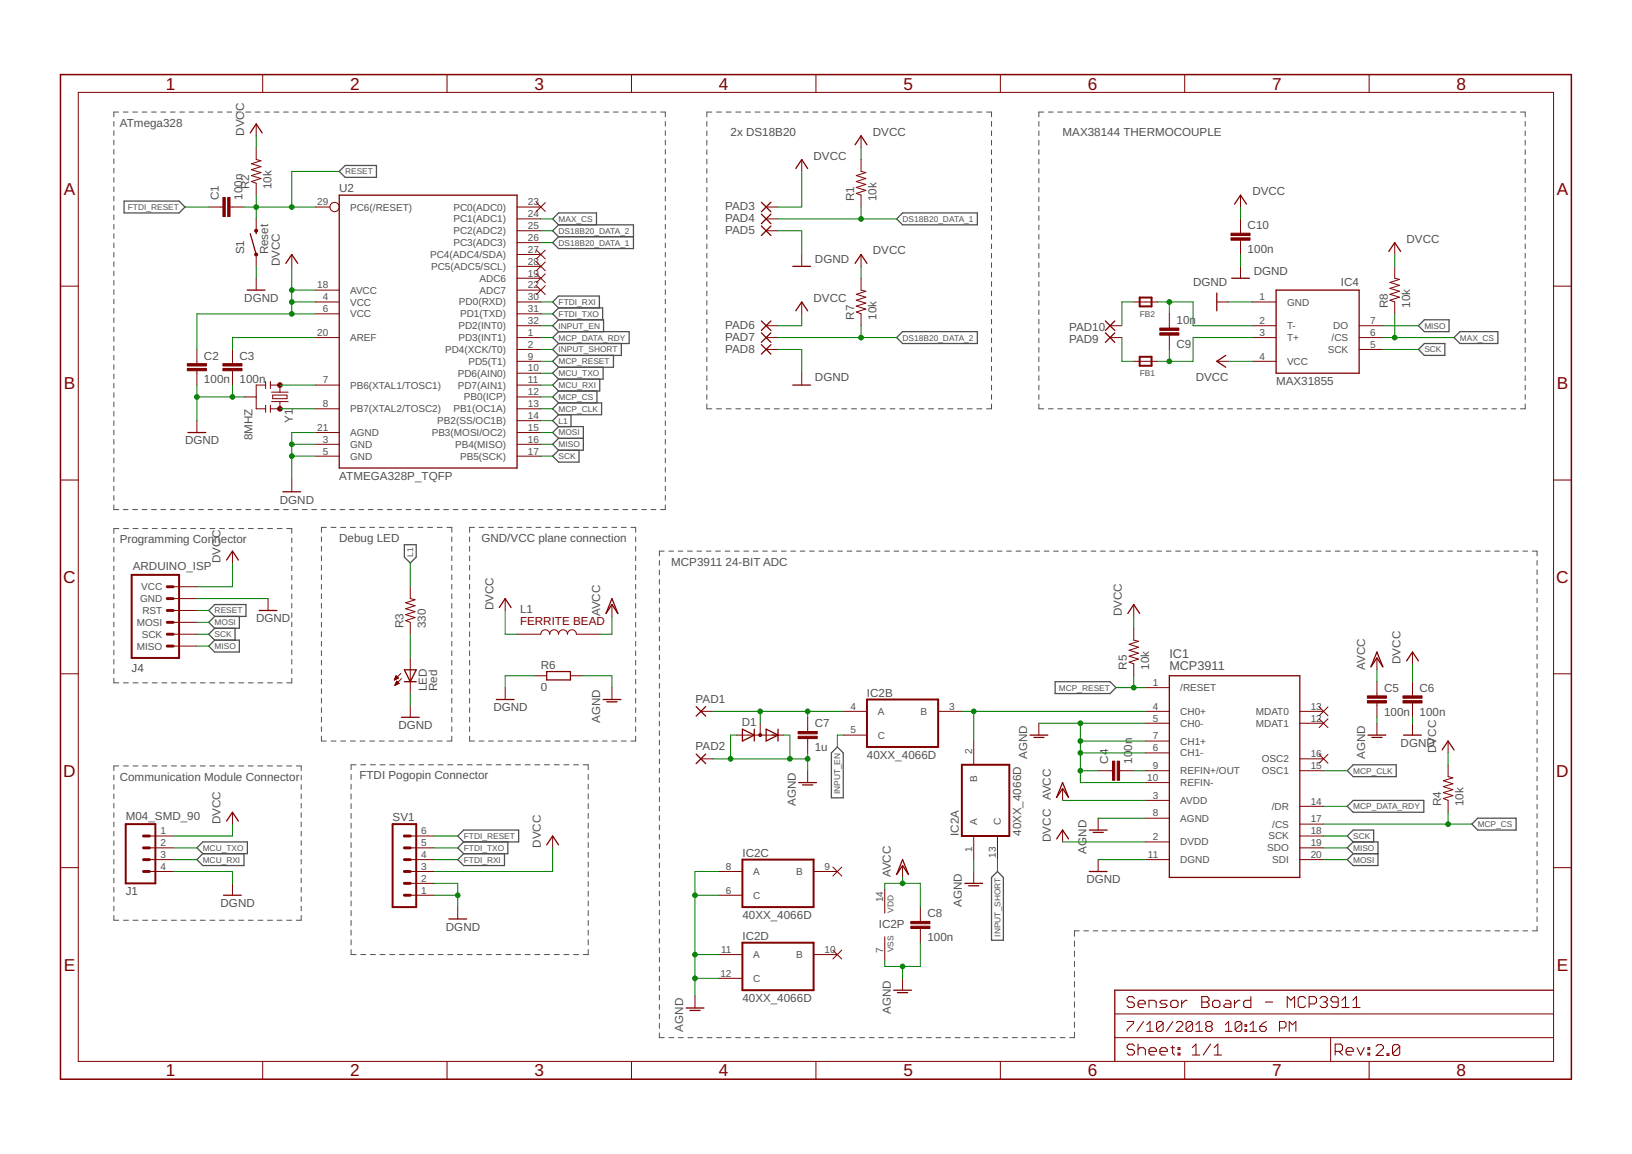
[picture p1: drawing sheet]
<svg xmlns="http://www.w3.org/2000/svg" width="297mm" height="210mm" viewBox="0 0 297 210" stroke-linecap="round" stroke-linejoin="round" font-family="sans-serif">
<defs><g id="words">
<g font-size="3.1" fill="#800000">
<text x="30.2" y="16.3">1</text>
<text x="63.7" y="16.3">2</text>
<text x="97.3" y="16.3">3</text>
<text x="130.9" y="16.3">4</text>
<text x="164.4" y="16.3">5</text>
<text x="198" y="16.3">6</text>
<text x="231.5" y="16.3">7</text>
<text x="265.1" y="16.3">8</text>
<text x="11.6" y="35.5">A</text>
<text x="283.3" y="35.5">A</text>
<text x="11.6" y="70.8">B</text>
<text x="283.3" y="70.8">B</text>
<text x="11.5" y="106">C</text>
<text x="283.3" y="106">C</text>
<text x="11.5" y="141.3">D</text>
<text x="283.3" y="141.3">D</text>
<text x="11.6" y="176.5">E</text>
<text x="283.3" y="176.5">E</text>
<text x="30.2" y="195.8">1</text>
<text x="63.7" y="195.8">2</text>
<text x="97.3" y="195.8">3</text>
<text x="130.9" y="195.8">4</text>
<text x="164.4" y="195.8">5</text>
<text x="198" y="195.8">6</text>
<text x="231.5" y="195.8">7</text>
<text x="265.1" y="195.8">8</text>
</g>
<g font-size="2.3" fill="#505050">
<text x="212.8" y="119.7">IC1</text>
<text x="212.8" y="121.8">MCP3911</text>
</g>
<g font-size="2.1" fill="#505050">
<text x="21.8" y="23.1">ATmega328</text>
<text x="44.5" y="24.7" transform="rotate(-90 44.5 24.7)">DVCC</text>
<text x="133" y="24.7">2x DS18B20</text>
<text x="148.1" y="29">DVCC</text>
<text x="158.9" y="24.7">DVCC</text>
<text x="193.4" y="24.7">MAX38144 THERMOCOUPLE</text>
<text x="45.4" y="34.4" transform="rotate(-90 45.4 34.4)">R2</text>
<text x="49.4" y="34.4" transform="rotate(-90 49.4 34.4)">10k</text>
<text x="61.7" y="34.9">U2</text>
<text x="227.9" y="35.5">DVCC</text>
<text x="39.8" y="36.4" transform="rotate(-90 39.8 36.4)">C1</text>
<text x="44.1" y="36.4" transform="rotate(-90 44.1 36.4)">100n</text>
<text x="132" y="38.2">PAD3</text>
<text x="132" y="40.4">PAD4</text>
<text x="155.4" y="36.6" transform="rotate(-90 155.4 36.6)">R1</text>
<text x="159.5" y="36.6" transform="rotate(-90 159.5 36.6)">10k</text>
<text x="227.1" y="41.6">C10</text>
<text x="44.5" y="46.3" transform="rotate(-90 44.5 46.3)">S1</text>
<text x="48.8" y="46.3" transform="rotate(-90 48.8 46.3)">Reset</text>
<text x="132" y="42.6">PAD5</text>
<text x="148.3" y="47.8">DGND</text>
<text x="158.9" y="46.3">DVCC</text>
<text x="227.1" y="46">100n</text>
<text x="256" y="44.1">DVCC</text>
<text x="50.9" y="48.4" transform="rotate(-90 50.9 48.4)">DVCC</text>
<text x="217.2" y="52.1">DGND</text>
<text x="228.2" y="50">DGND</text>
<text x="244.1" y="52.1">IC4</text>
<text x="44.5" y="54.9">DGND</text>
<text x="132" y="59.8">PAD6</text>
<text x="148.1" y="54.9">DVCC</text>
<text x="155.4" y="58.2" transform="rotate(-90 155.4 58.2)">R7</text>
<text x="159.5" y="58.2" transform="rotate(-90 159.5 58.2)">10k</text>
<text x="214.1" y="58.9">10n</text>
<text x="252.6" y="56" transform="rotate(-90 252.6 56)">R8</text>
<text x="256.7" y="56" transform="rotate(-90 256.7 56)">10k</text>
<text x="37.1" y="65.4">C2</text>
<text x="43.6" y="65.4">C3</text>
<text x="132" y="62">PAD7</text>
<text x="132" y="64.1">PAD8</text>
<text x="194.6" y="62.3">PAD9</text>
<text x="194.6" y="60.2">PAD10</text>
<text x="214.1" y="63.2">C9</text>
<text x="37.1" y="69.7">100n</text>
<text x="43.6" y="69.7">100n</text>
<text x="148.3" y="69.4">DGND</text>
<text x="217.6" y="69.4">DVCC</text>
<text x="232.3" y="70">MAX31855</text>
<text x="53.3" y="76.9" transform="rotate(-90 53.3 76.9)">Y1</text>
<text x="33.7" y="80.8">DGND</text>
<text x="46" y="80.1" transform="rotate(-90 46 80.1)">8MHZ</text>
<text x="61.7" y="87.3">ATMEGA328P_TQFP</text>
<text x="50.9" y="91.6">DGND</text>
<text x="21.8" y="98.8">Programming Connector</text>
<text x="61.7" y="98.6">Debug LED</text>
<text x="87.6" y="98.6">GND/VCC plane connection</text>
<text x="24.2" y="103.7">ARDUINO_ISP</text>
<text x="40.1" y="102.4" transform="rotate(-90 40.1 102.4)">DVCC</text>
<text x="122.2" y="102.9">MCP3911</text>
<text x="132.1" y="102.9">24-BIT ADC</text>
<text x="46.6" y="113.2">DGND</text>
<text x="89.8" y="111" transform="rotate(-90 89.8 111)">DVCC</text>
<text x="94.7" y="111.6">L1</text>
<text x="109.2" y="112.1" transform="rotate(-90 109.2 112.1)">AVCC</text>
<text x="204.2" y="112.1" transform="rotate(-90 204.2 112.1)">DVCC</text>
<text x="73.4" y="114.3" transform="rotate(-90 73.4 114.3)">R3</text>
<text x="77.5" y="114.3" transform="rotate(-90 77.5 114.3)">330</text>
<text x="24" y="122.3">J4</text>
<text x="77.7" y="125.7" transform="rotate(-90 77.7 125.7)">LED</text>
<text x="79.5" y="125.7" transform="rotate(-90 79.5 125.7)">Red</text>
<text x="98.4" y="125.7">0</text>
<text x="98.4" y="121.6">R6</text>
<text x="205.1" y="121.8" transform="rotate(-90 205.1 121.8)">R5</text>
<text x="209.2" y="121.8" transform="rotate(-90 209.2 121.8)">10k</text>
<text x="248.5" y="121.8" transform="rotate(-90 248.5 121.8)">AVCC</text>
<text x="251.9" y="125.8">C5</text>
<text x="254.9" y="120.8" transform="rotate(-90 254.9 120.8)">DVCC</text>
<text x="258.4" y="125.8">C6</text>
<text x="89.8" y="129.4">DGND</text>
<text x="109.2" y="131.5" transform="rotate(-90 109.2 131.5)">AGND</text>
<text x="126.6" y="127.8">PAD1</text>
<text x="157.8" y="126.7">IC2B</text>
<text x="251.9" y="130.1">100n</text>
<text x="258.4" y="130.1">100n</text>
<text x="72.5" y="132.6">DGND</text>
<text x="126.6" y="136.4">PAD2</text>
<text x="135" y="132">D1</text>
<text x="148.3" y="136.6">1u</text>
<text x="148.3" y="132.3">C7</text>
<text x="206" y="136.5" transform="rotate(-90 206 136.5)">0n</text>
<text x="254.9" y="135.9">DGND</text>
<text x="261.4" y="136.9" transform="rotate(-90 261.4 136.9)">DVCC</text>
<text x="21.8" y="142">Communication Module Connector</text>
<text x="65.4" y="141.7">FTDI Pogopin Connector</text>
<text x="157.8" y="138">40XX_4066D</text>
<text x="186.9" y="138" transform="rotate(-90 186.9 138)">AGND</text>
<text x="201.7" y="138.9" transform="rotate(-90 201.7 138.9)">C4</text>
<text x="206" y="138.9" transform="rotate(-90 206 138.9)">10</text>
<text x="248.5" y="138" transform="rotate(-90 248.5 138)">AGND</text>
<text x="22.9" y="149.2">M04_SMD_90</text>
<text x="40.1" y="149.9" transform="rotate(-90 40.1 149.9)">DVCC</text>
<text x="71.4" y="149.2">SV1</text>
<text x="144.8" y="146.7" transform="rotate(-90 144.8 146.7)">AGND</text>
<text x="191.3" y="145.6" transform="rotate(-90 191.3 145.6)">AVCC</text>
<text x="262.3" y="146.7" transform="rotate(-90 262.3 146.7)">R4</text>
<text x="266.4" y="146.7" transform="rotate(-90 266.4 146.7)">10k</text>
<text x="98.4" y="154.2" transform="rotate(-90 98.4 154.2)">DVCC</text>
<text x="135.1" y="155.8">IC2C</text>
<text x="174.5" y="152.1" transform="rotate(-90 174.5 152.1)">IC2A</text>
<text x="185.9" y="152.1" transform="rotate(-90 185.9 152.1)">40XX_4066D</text>
<text x="191.3" y="153.1" transform="rotate(-90 191.3 153.1)">DVCC</text>
<text x="197.7" y="155.3" transform="rotate(-90 197.7 155.3)">AGND</text>
<text x="162.1" y="159.6" transform="rotate(-90 162.1 159.6)">AVCC</text>
<text x="197.7" y="160.7">DGND</text>
<text x="22.9" y="162.8">J1</text>
<text x="40.1" y="165">DGND</text>
<text x="135.1" y="167.2">40XX_4066D</text>
<text x="168.8" y="166.8">C8</text>
<text x="175.1" y="165" transform="rotate(-90 175.1 165)">AGND</text>
<text x="81.2" y="169.3">DGND</text>
<text x="135.1" y="170.9">IC2D</text>
<text x="160" y="168.8">IC2P</text>
<text x="168.8" y="171.2">100n</text>
<text x="135.1" y="182.3">40XX_4066D</text>
<text x="162.1" y="184.4" transform="rotate(-90 162.1 184.4)">AGND</text>
<text x="124.3" y="187.7" transform="rotate(-90 124.3 187.7)">AGND</text>
</g>
<text font-size="2.1" fill="#800000" x="94.7" y="113.7">FERRITE BEAD</text>
<g font-size="1.8" fill="#505050">
<text x="57.7" y="37.4">29</text>
<text x="63.7" y="38.3">PC6(/RESET)</text>
<text x="82.5" y="40.5">PC1(ADC1)</text>
<text x="82.5" y="38.3">PC0(ADC0)</text>
<text x="96.1" y="41.7">25</text>
<text x="96.1" y="39.5">24</text>
<text x="96.1" y="37.4">23</text>
<text x="78.3" y="46.9">PC4(ADC4/SDA)</text>
<text x="82.5" y="44.8">PC3(ADC3)</text>
<text x="82.5" y="42.6">PC2(ADC2)</text>
<text x="96.1" y="46">27</text>
<text x="96.1" y="43.8">26</text>
<text x="57.7" y="52.5">18</text>
<text x="63.7" y="53.4">AVCC</text>
<text x="78.5" y="49.1">PC5(ADC5/SCL)</text>
<text x="87.3" y="53.4">ADC7</text>
<text x="87.3" y="51.3">ADC6</text>
<text x="96.1" y="52.5">22</text>
<text x="96.1" y="50.3">19</text>
<text x="96.1" y="48.1">28</text>
<text x="58.7" y="54.6">4</text>
<text x="58.7" y="56.8">6</text>
<text x="63.7" y="55.6">VCC</text>
<text x="63.7" y="57.7">VCC</text>
<text x="83.4" y="59.9">PD2(INT0)</text>
<text x="83.5" y="55.6">PD0(RXD)</text>
<text x="83.7" y="57.7">PD1(TXD)</text>
<text x="96.1" y="58.9">32</text>
<text x="96.1" y="56.8">31</text>
<text x="96.1" y="54.6">30</text>
<text x="229.3" y="54.6">1</text>
<text x="229.3" y="58.9">2</text>
<text x="234.3" y="55.6">GND</text>
<text x="234.3" y="59.9">T-</text>
<text x="242.7" y="59.9">DO</text>
<text x="249.4" y="58.9">7</text>
<text x="57.7" y="61.1">20</text>
<text x="63.7" y="62">AREF</text>
<text x="81" y="64.2">PD4(XCK/T0)</text>
<text x="83.4" y="62">PD3(INT1)</text>
<text x="96.1" y="65.4">9</text>
<text x="96.1" y="63.3">2</text>
<text x="96.1" y="61.1">1</text>
<text x="229.3" y="61.1">3</text>
<text x="229.3" y="65.4">4</text>
<text x="234.3" y="62">T+</text>
<text x="241.7" y="64.2">SCK</text>
<text x="242.4" y="62">/CS</text>
<text x="249.4" y="61.1">6</text>
<text x="249.4" y="63.3">5</text>
<text x="58.7" y="69.7">7</text>
<text x="63.7" y="70.7">PB6(XTAL1/TOSC1)</text>
<text x="83.3" y="70.7">PD7(AIN1)</text>
<text x="83.3" y="68.5">PD6(AIN0)</text>
<text x="85.2" y="66.4">PD5(T1)</text>
<text x="96.1" y="71.9">12</text>
<text x="96.1" y="69.7">11</text>
<text x="96.1" y="67.6">10</text>
<text x="234.3" y="66.4">VCC</text>
<text x="58.7" y="74">8</text>
<text x="63.7" y="75">PB7(XTAL2/TOSC2)</text>
<text x="79.6" y="77.2">PB2(SS/OC1B)</text>
<text x="82.5" y="75">PB1(OC1A)</text>
<text x="84.4" y="72.8">PB0(ICP)</text>
<text x="96.1" y="76.2">14</text>
<text x="96.1" y="74">13</text>
<text x="57.7" y="78.4">21</text>
<text x="58.7" y="80.5">3</text>
<text x="58.7" y="82.7">5</text>
<text x="63.7" y="81.5">GND</text>
<text x="63.7" y="83.6">GND</text>
<text x="63.7" y="79.3">AGND</text>
<text x="78.6" y="79.3">PB3(MOSI/OC2)</text>
<text x="82.8" y="81.5">PB4(MISO)</text>
<text x="83.7" y="83.6">PB5(SCK)</text>
<text x="96.1" y="82.7">17</text>
<text x="96.1" y="80.5">16</text>
<text x="96.1" y="78.4">15</text>
<text x="25.7" y="107.4">VCC</text>
<text x="24.9" y="113.8">MOSI</text>
<text x="25.5" y="109.5">GND</text>
<text x="25.9" y="111.7">RST</text>
<text x="24.9" y="118.2">MISO</text>
<text x="25.8" y="116">SCK</text>
<text x="209.8" y="124.8">1</text>
<text x="214.8" y="125.7">/RESET</text>
<text x="154.8" y="129.1">4</text>
<text x="159.8" y="130">A</text>
<text x="167.6" y="130">B</text>
<text x="172.7" y="129.1">3</text>
<text x="209.8" y="129.1">4</text>
<text x="209.8" y="131.2">5</text>
<text x="214.8" y="130">CH0+</text>
<text x="228.6" y="130">MDAT0</text>
<text x="238.6" y="129.1">13</text>
<text x="238.6" y="131.2">12</text>
<text x="154.8" y="133.4">5</text>
<text x="159.8" y="134.4">C</text>
<text x="176.9" y="137.1" transform="rotate(-90 176.9 137.1)">2</text>
<text x="209.8" y="134.5">7</text>
<text x="209.8" y="136.6">6</text>
<text x="214.8" y="132.2">CH0-</text>
<text x="214.8" y="135.4">CH1+</text>
<text x="214.8" y="137.6">CH1-</text>
<text x="228.6" y="132.2">MDAT1</text>
<text x="238.6" y="137.7">16</text>
<text x="177.9" y="142.3" transform="rotate(-90 177.9 142.3)">B</text>
<text x="208.8" y="142">10</text>
<text x="209.8" y="139.9">9</text>
<text x="214.8" y="140.8">REFIN+/OUT</text>
<text x="214.8" y="143">REFIN-</text>
<text x="229.6" y="140.8">OSC1</text>
<text x="229.6" y="138.7">OSC2</text>
<text x="238.6" y="139.9">15</text>
<text x="209.8" y="148.5">8</text>
<text x="209.8" y="145.3">3</text>
<text x="214.8" y="149.5">AGND</text>
<text x="214.8" y="146.2">AVDD</text>
<text x="231.5" y="147.3">/DR</text>
<text x="238.6" y="149.6">17</text>
<text x="238.6" y="146.4">14</text>
<text x="29.2" y="151.7">1</text>
<text x="29.2" y="153.9">2</text>
<text x="76.7" y="153.9">5</text>
<text x="76.7" y="151.7">6</text>
<text x="176.9" y="155.1" transform="rotate(-90 176.9 155.1)">1</text>
<text x="177.9" y="150.1" transform="rotate(-90 177.9 150.1)">A</text>
<text x="182.2" y="150.1" transform="rotate(-90 182.2 150.1)">C</text>
<text x="209.8" y="152.8">2</text>
<text x="214.8" y="153.8">DVDD</text>
<text x="230.7" y="154.9">SDO</text>
<text x="230.9" y="152.7">SCK</text>
<text x="231.6" y="150.5">/CS</text>
<text x="238.6" y="151.7">18</text>
<text x="238.6" y="153.9">19</text>
<text x="29.2" y="156.1">3</text>
<text x="29.2" y="158.2">4</text>
<text x="76.7" y="160.4">2</text>
<text x="76.7" y="158.2">3</text>
<text x="76.7" y="156.1">4</text>
<text x="132.1" y="158.2">8</text>
<text x="137.1" y="159.2">A</text>
<text x="144.9" y="159.2">B</text>
<text x="150.1" y="158.2">9</text>
<text x="181.2" y="156.1" transform="rotate(-90 181.2 156.1)">13</text>
<text x="208.9" y="156.1">11</text>
<text x="214.8" y="157">DGND</text>
<text x="231.6" y="157">SDI</text>
<text x="238.6" y="156.1">20</text>
<text x="76.7" y="162.5">1</text>
<text x="132.1" y="162.5">6</text>
<text x="137.1" y="163.5">C</text>
<text x="160.7" y="164.1" transform="rotate(-90 160.7 164.1)">14</text>
<text x="131.2" y="173.3">11</text>
<text x="150.1" y="173.3">10</text>
<text x="160.7" y="173.4" transform="rotate(-90 160.7 173.4)">7</text>
<text x="131.1" y="177.7">12</text>
<text x="137.1" y="174.3">A</text>
<text x="137.1" y="178.6">C</text>
<text x="144.9" y="174.3">B</text>
</g>
<g font-size="1.5" fill="#505050">
<text x="62.8" y="31.7">RESET</text>
<text x="23.2" y="38.2">FTDI_RESET</text>
<text x="101.7" y="40.4">MAX_CS</text>
<text x="164.3" y="40.4">DS18B20_DATA_1</text>
<text x="101.7" y="44.7">DS18B20_DATA_1</text>
<text x="101.7" y="42.5">DS18B20_DATA_2</text>
<text x="101.7" y="57.6">FTDI_TXO</text>
<text x="101.7" y="55.5">FTDI_RXI</text>
<text x="101.7" y="59.8">INPUT_EN</text>
<text x="207.4" y="57.6">FB2</text>
<text x="259.2" y="59.8">MISO</text>
<text x="101.7" y="61.9">MCP_DATA_RDY</text>
<text x="101.7" y="64.1">INPUT_SHORT</text>
<text x="164.3" y="61.9">DS18B20_DATA_2</text>
<text x="259.2" y="64.1">SCK</text>
<text x="265.7" y="61.9">MAX_CS</text>
<text x="101.7" y="68.4">MCU_TXO</text>
<text x="101.7" y="70.6">MCU_RXI</text>
<text x="101.7" y="66.3">MCP_RESET</text>
<text x="207.4" y="68.4">FB1</text>
<text x="101.7" y="77">L1</text>
<text x="101.7" y="74.9">MCP_CLK</text>
<text x="101.7" y="72.7">MCP_CS</text>
<text x="101.7" y="83.5">SCK</text>
<text x="101.7" y="81.4">MISO</text>
<text x="101.7" y="79.2">MOSI</text>
<text x="75.2" y="101.3" transform="rotate(-90 75.2 101.3)">L1</text>
<text x="39.1" y="111.6">RESET</text>
<text x="39.1" y="113.7">MOSI</text>
<text x="39.1" y="115.9">SCK</text>
<text x="39.1" y="118.1">MISO</text>
<text x="192.7" y="125.6">MCP_RESET</text>
<text x="246.3" y="140.7">MCP_CLK</text>
<text x="152.9" y="144.5" transform="rotate(-90 152.9 144.5)">INPUT_EN</text>
<text x="246.3" y="147.2">MCP_DATA_RDY</text>
<text x="36.9" y="154.7">MCU_TXO</text>
<text x="84.4" y="154.7">FTDI_TXO</text>
<text x="84.4" y="152.6">FTDI_RESET</text>
<text x="246.3" y="152.6">SCK</text>
<text x="246.3" y="154.7">MISO</text>
<text x="269" y="150.4">MCP_CS</text>
<text x="36.9" y="156.9">MCU_RXI</text>
<text x="84.4" y="156.9">FTDI_RXI</text>
<text x="246.3" y="156.9">MOSI</text>
<text x="162.6" y="166.1" transform="rotate(-90 162.6 166.1)">VDD</text>
<text x="162.6" y="173.2" transform="rotate(-90 162.6 173.2)">VSS</text>
<text x="182.1" y="170.4" transform="rotate(-90 182.1 170.4)">INPUT_SHORT</text>
</g>
</g></defs>
<g fill="none" stroke="#505050" stroke-width=".18">
<path d="M20.7 22.1v.8M20.7 23.8v.8M20.7 25.5v.9M20.7 27.2v.8M20.7 28.9v.8M20.7 30.6v.9M20.7 32.3v.8M20.7 34v.9M20.7 35.7v.9M20.7 37.4v.8M20.7 39.1v.9M21.6 20.4h-.9v.9"/>
<path d="M22.4 20.4h.9M24.2 20.4h.8M25.9 20.4h.8M27.6 20.4h.8M29.3 20.4h.9M31 20.4h.9M32.7 20.4h.9M34.4 20.4h.9M36.2 20.4h.8M37.9 20.4h.8M39.6 20.4h.8M41.3 20.4h.9"/>
<path d="M43 20.4h.9M44.7 20.4h.9M46.5 20.4h.8M48.2 20.4h.8M49.9 20.4h.9M51.6 20.4h.9M53.3 20.4h.9M55 20.4h.9M56.7 20.4h.9M58.5 20.4h.8M60.2 20.4h.8M61.9 20.4h.9"/>
<path d="M63.6 20.4h.9M65.3 20.4h.9M67 20.4h.9M68.8 20.4h.8M70.5 20.4h.8M72.2 20.4h.9M73.9 20.4h.9M75.6 20.4h.9M77.3 20.4h.9M79.1 20.4h.8M80.8 20.4h.8M82.5 20.4h.9"/>
<path d="M84.2 20.4h.9M85.9 20.4h.9M87.6 20.4h.9M89.3 20.4h.9M91.1 20.4h.8M92.8 20.4h.8M94.5 20.4h.9M96.2 20.4h.9M97.9 20.4h.9M99.7 20.4h.8M101.4 20.4h.8M103.1 20.4h.8"/>
<path d="M104.8 20.4h.9M106.5 20.4h.9M108.2 20.4h.9M109.9 20.4h.9M111.7 20.4h.8M113.4 20.4h.8M115.1 20.4h.9M116.8 20.4h.9M118.5 20.4h.9M120.2 20.4h.9v.9M121.1 22.1v.8M121.1 23.8v.8"/>
<path d="M121.1 25.5v.9M121.1 27.2v.8M121.1 28.9v.8M121.1 30.6v.9M121.1 32.3v.8M121.1 34v.9M121.1 35.7v.9M121.1 37.4v.8M121.1 39.1v.9M128.7 22.1v.9M128.7 23.8v.9M128.7 25.5v.9"/>
<path d="M128.7 27.2v.9M128.7 29v.8M128.7 30.7v.8M128.7 32.4v.8M128.7 34.1v.8M128.7 35.8v.9M128.7 37.5v.9M128.7 39.2v.9M129.6 20.4h-.9v.9M130.4 20.4h.9M132.2 20.4h.9M133.9 20.4h.9"/>
<path d="M135.7 20.4h.9M137.4 20.4h.9M139.2 20.4h.9M140.9 20.4h.9M142.7 20.4h.9M144.4 20.4h1M146.2 20.4h.9M148 20.4h.9M149.7 20.4h.9M151.5 20.4h.9M153.2 20.4h.9M155 20.4h.9"/>
<path d="M156.7 20.4h.9M158.5 20.4h.9M160.3 20.4h.8M162 20.4h.9M163.7 20.4h1M165.5 20.4h.9M167.3 20.4h.9M169 20.4h.9M170.8 20.4h.9M172.5 20.4h.9M174.3 20.4h.9M176 20.4h1"/>
<path d="M177.8 20.4h.9M179.6 20.4h.9v.9M180.5 22.1v.9M180.5 23.8v.9M180.5 25.5v.9M180.5 27.2v.9M180.5 29v.8M180.5 30.7v.8M180.5 32.4v.8M180.5 34.1v.8M180.5 35.8v.9M180.5 37.5v.9"/>
<path d="M180.5 39.2v.9M189.1 22.1v.9M189.1 23.8v.9M189.1 25.5v.9M189.1 27.2v.9M189.1 29v.8M189.1 30.7v.8M189.1 32.4v.8M189.1 34.1v.8M189.1 35.8v.9M189.1 37.5v.9M189.1 39.2v.9"/>
<path d="M190 20.4h-.9v.9M190.8 20.4h.9M192.5 20.4h.9M194.2 20.4h.9M196 20.4h.8M197.7 20.4h.8M199.4 20.4h.9M201.1 20.4h.9M202.8 20.4h.9M204.6 20.4h.8M206.3 20.4h.8M208 20.4h.9"/>
<path d="M209.7 20.4h.9M211.4 20.4h.9M213.1 20.4h.9M214.9 20.4h.8M216.6 20.4h.8M218.3 20.4h.9M220 20.4h.9M221.7 20.4h.9M223.5 20.4h.8M225.2 20.4h.8M226.9 20.4h.9M228.6 20.4h.9"/>
<path d="M230.3 20.4h.9M232.1 20.4h.8M233.8 20.4h.8M235.5 20.4h.8M237.2 20.4h.9M238.9 20.4h.9M240.6 20.4h.9M242.4 20.4h.8M244.1 20.4h.8M245.8 20.4h.9M247.5 20.4h.9M249.2 20.4h.9"/>
<path d="M251 20.4h.8M252.7 20.4h.8M254.4 20.4h.8M256.1 20.4h.9M257.8 20.4h.9M259.5 20.4h.9M261.3 20.4h.8M263 20.4h.8M264.7 20.4h.9M266.4 20.4h.9M268.1 20.4h.9M269.9 20.4h.8"/>
<path d="M271.6 20.4h.8M273.3 20.4h.9M275 20.4h.9M276.7 20.4h.9v.9M277.6 22.1v.9M277.6 23.8v.9M277.6 25.5v.9M277.6 27.2v.9M277.6 29v.8M277.6 30.7v.8M277.6 32.4v.8M277.6 34.1v.8"/>
<path d="M277.6 35.8v.9M277.6 37.5v.9M277.6 39.2v.9M20.7 40.8v.9M20.7 42.5v.8M20.7 44.2v.9M20.7 45.9v.9M20.7 47.6v.9M20.7 49.3v.9M20.7 51v.9M20.7 52.7v.9M20.7 54.4v.9"/>
<path d="M20.7 56.1v.9M20.7 57.8v.9M20.7 59.5v.9M121.1 40.8v.9M121.1 42.5v.8M121.1 44.2v.9M121.1 45.9v.9M121.1 47.6v.9M121.1 49.3v.9M121.1 51v.9M121.1 52.7v.9M121.1 54.4v.9"/>
<path d="M121.1 56.1v.9M121.1 57.8v.9M121.1 59.5v.9M128.7 40.9v.9M128.7 42.7v.8M128.7 44.4v.8M128.7 46.1v.8M128.7 47.8v.9M128.7 49.5v.9M128.7 51.2v.9M128.7 52.9v.9M128.7 54.7v.8"/>
<path d="M128.7 56.4v.8M128.7 58.1v.8M128.7 59.8v.8M180.5 40.9v.9M180.5 42.7v.8M180.5 44.4v.8M180.5 46.1v.8M180.5 47.8v.9M180.5 49.5v.9M180.5 51.2v.9M180.5 52.9v.9M180.5 54.7v.8"/>
<path d="M180.5 56.4v.8M180.5 58.1v.8M180.5 59.8v.8M189.1 40.9v.9M189.1 42.7v.8M189.1 44.4v.8M189.1 46.1v.8M189.1 47.8v.9M189.1 49.5v.9M189.1 51.2v.9M189.1 52.9v.9M189.1 54.7v.8"/>
<path d="M189.1 56.4v.8M189.1 58.1v.8M189.1 59.8v.8M277.6 40.9v.9M277.6 42.7v.8M277.6 44.4v.8M277.6 46.1v.8M277.6 47.8v.9M277.6 49.5v.9M277.6 51.2v.9M277.6 52.9v.9M277.6 54.7v.8"/>
<path d="M277.6 56.4v.8M277.6 58.1v.8M277.6 59.8v.8M20.7 61.2v.9M20.7 62.9v.9M20.7 64.6v.9M20.7 66.3v.9M20.7 68v.9M20.7 69.7v.9M20.7 71.4v.9M20.7 73.1v.9M20.7 74.8v.9"/>
<path d="M20.7 76.5v.9M20.7 78.2v.9M20.7 79.9v.9M121.1 61.2v.9M121.1 62.9v.9M121.1 64.6v.9M121.1 66.3v.9M121.1 68v.9M121.1 69.7v.9M121.1 71.4v.9M121.1 73.1v.9M121.1 74.8v.9"/>
<path d="M121.1 76.5v.9M121.1 78.2v.9M121.1 79.9v.9M128.7 61.5v.9M128.7 63.2v.9M128.7 64.9v.9M128.7 66.6v.9M128.7 68.3v.9M128.7 70.1v.8M128.7 71.8v.8M128.7 73.5v.9h.9M130.4 74.4h.9"/>
<path d="M132.2 74.4h.9M133.9 74.4h.9M135.7 74.4h.9M137.4 74.4h.9M139.2 74.4h.9M140.9 74.4h.9M142.7 74.4h.9M144.4 74.4h1M146.2 74.4h.9M148 74.4h.9M149.7 74.4h.9M151.5 74.4h.9"/>
<path d="M153.2 74.4h.9M155 74.4h.9M156.7 74.4h.9M158.5 74.4h.9M160.3 74.4h.8M162 74.4h.9M163.7 74.4h1M165.5 74.4h.9M167.3 74.4h.9M169 74.4h.9M170.8 74.4h.9M172.5 74.4h.9"/>
<path d="M174.3 74.4h.9M176 74.4h1M177.8 74.4h.9M180.5 61.5v.9M180.5 63.2v.9M180.5 64.9v.9M180.5 66.6v.9M180.5 68.3v.9M180.5 70.1v.8M180.5 71.8v.8M180.5 73.5v.9h-.9M189.1 73.5v.9h.9"/>
<path d="M189.1 61.5v.9M189.1 63.2v.9M189.1 64.9v.9M189.1 66.6v.9M189.1 68.3v.9M189.1 70.1v.8M189.1 71.8v.8M190.8 74.4h.9M192.5 74.4h.9M194.2 74.4h.9M196 74.4h.8M197.7 74.4h.8"/>
<path d="M199.4 74.4h.9M201.1 74.4h.9M202.8 74.4h.9M204.6 74.4h.8M206.3 74.4h.8M208 74.4h.9M209.7 74.4h.9M211.4 74.4h.9M213.1 74.4h.9M214.9 74.4h.8M216.6 74.4h.8M218.3 74.4h.9"/>
<path d="M220 74.4h.9M221.7 74.4h.9M223.5 74.4h.8M225.2 74.4h.8M226.9 74.4h.9M228.6 74.4h.9M230.3 74.4h.9M232.1 74.4h.8M233.8 74.4h.8M235.5 74.4h.8M237.2 74.4h.9M238.9 74.4h.9"/>
<path d="M240.6 74.4h.9M242.4 74.4h.8M244.1 74.4h.8M245.8 74.4h.9M247.5 74.4h.9M249.2 74.4h.9M251 74.4h.8M252.7 74.4h.8M254.4 74.4h.8M256.1 74.4h.9M257.8 74.4h.9M259.5 74.4h.9"/>
<path d="M261.3 74.4h.8M263 74.4h.8M264.7 74.4h.9M266.4 74.4h.9M268.1 74.4h.9M269.9 74.4h.8M271.6 74.4h.8M273.3 74.4h.9M275 74.4h.9M277.6 73.5v.9h-.9M277.6 61.5v.9M277.6 63.2v.9"/>
<path d="M277.6 64.9v.9M277.6 66.6v.9M277.6 68.3v.9M277.6 70.1v.8M277.6 71.8v.8M20.7 81.6v.9M20.7 83.3v.9M20.7 85v.9M20.7 86.7v.9M20.7 88.4v.9M20.7 90.1v.9M20.7 91.8v.9h.9"/>
<path d="M20.7 97.9v.8M20.7 99.5v.9M21.6 96.1h-.9v.9M22.4 92.7h.9M22.5 96.1h.9M24.2 92.7h.8M24.2 96.1h.9M25.9 92.7h.8M26 96.1h.9M27.6 92.7h.8M27.7 96.1h.9M29.3 92.7h.9"/>
<path d="M29.5 96.1h.9M31 92.7h.9M31.2 96.1h.9M32.7 92.7h.9M33 96.1h.9M34.4 92.7h.9M34.7 96.1h.9M36.2 92.7h.8M36.5 96.1h.9M37.9 92.7h.8M38.2 96.1h.9M39.6 92.7h.8"/>
<path d="M40 96.1h.9M41.3 92.7h.9M41.7 96.1h.9M43 92.7h.9M43.5 96.1h.9M44.7 92.7h.9M45.2 96.1h.9M46.5 92.7h.8M46.9 96.1h1M48.2 92.7h.8M48.7 96.1h.9M49.9 92.7h.9"/>
<path d="M50.5 96.1h.9M51.6 92.7h.9M52.2 96.1h.9v.9M53.1 97.9v.8M53.1 99.5v.9M53.3 92.7h.9M55 92.7h.9M56.7 92.7h.9M58.5 92.7h.8M58.5 97.7v.8M58.5 99.4v.9M59.4 95.9h-.9v.9"/>
<path d="M60.2 92.7h.8M60.3 95.9h.9M61.9 92.7h.9M62 95.9h.9M63.6 92.7h.9M63.8 95.9h.9M65.3 92.7h.9M65.5 95.9h.9M67 92.7h.9M67.3 95.9h.9M68.8 92.7h.8M69 95.9h.9"/>
<path d="M70.5 92.7h.8M70.8 95.9h.9M72.2 92.7h.9M72.6 95.9h.8M73.9 92.7h.9M74.3 95.9h.9M75.6 92.7h.9M76.1 95.9h.9M77.3 92.7h.9M77.8 95.9h.9M79.1 92.7h.8M79.6 95.9h.9"/>
<path d="M80.8 92.7h.8M81.3 95.9h.9v.9M82.2 97.7v.8M82.2 99.4v.9M82.5 92.7h.9M84.2 92.7h.9M85.5 97.7v.8M85.5 99.4v.9M85.9 92.7h.9M86.4 95.9h-.9v.9M87.2 95.9h.9M87.6 92.7h.9"/>
<path d="M88.9 95.9h.9M89.3 92.7h.9M90.7 95.9h.8M91.1 92.7h.8M92.4 95.9h.9M92.8 92.7h.8M94.1 95.9h.9M94.5 92.7h.9M95.8 95.9h.9M96.2 92.7h.9M97.6 95.9h.8M97.9 92.7h.9"/>
<path d="M99.3 95.9h.9M99.7 92.7h.8M101 95.9h.9M101.4 92.7h.8M102.7 95.9h.9M103.1 92.7h.8M104.5 95.9h.8M104.8 92.7h.9M106.2 95.9h.9M106.5 92.7h.9M107.9 95.9h.9M108.2 92.7h.9"/>
<path d="M109.6 95.9h.9M109.9 92.7h.9M111.4 95.9h.8M111.7 92.7h.8M113.1 95.9h.9M113.4 92.7h.8M114.8 95.9h.9v.9M115.1 92.7h.9M115.7 97.7v.8M115.7 99.4v.9M116.8 92.7h.9M118.5 92.7h.9"/>
<path d="M121.1 91.8v.9h-.9M121.1 81.6v.9M121.1 83.3v.9M121.1 85v.9M121.1 86.7v.9M121.1 88.4v.9M121.1 90.1v.9M20.7 101.2v.9M20.7 103v.8M20.7 104.6v.9M20.7 106.4v.8M20.7 108.1v.8"/>
<path d="M20.7 109.7v.9M20.7 111.5v.8M20.7 113.2v.8M20.7 114.9v.8M20.7 116.6v.8M20.7 118.3v.8M20.7 120v.8M53.1 101.2v.9M53.1 103v.8M53.1 104.6v.9M53.1 106.4v.8M53.1 108.1v.8"/>
<path d="M53.1 109.7v.9M53.1 111.5v.8M53.1 113.2v.8M53.1 114.9v.8M53.1 116.6v.8M53.1 118.3v.8M53.1 120v.8M58.5 101.1v.9M58.5 102.8v.9M58.5 104.6v.8M58.5 106.3v.9M58.5 108v.9"/>
<path d="M58.5 109.7v.9M58.5 111.5v.9M58.5 113.2v.9M58.5 114.9v.9M58.5 116.6v.9M58.5 118.4v.9M82.2 101.1v.9M82.2 102.8v.9M82.2 104.6v.8M82.2 106.3v.9M82.2 108v.9M82.2 109.7v.9"/>
<path d="M82.2 111.5v.9M82.2 113.2v.9M82.2 114.9v.9M82.2 116.6v.9M82.2 118.4v.9M85.5 101.1v.9M85.5 102.8v.9M85.5 104.6v.8M85.5 106.3v.9M85.5 108v.9M85.5 109.7v.9M85.5 111.5v.9"/>
<path d="M85.5 113.2v.9M85.5 114.9v.9M85.5 116.6v.9M85.5 118.4v.9M115.7 101.1v.9M115.7 102.8v.9M115.7 104.6v.8M115.7 106.3v.9M115.7 108v.9M115.7 109.7v.9M115.7 111.5v.9M115.7 113.2v.9"/>
<path d="M115.7 114.9v.9M115.7 116.6v.9M115.7 118.4v.9M120 102v.8M120 103.7v.9M120 105.4v.9M120 107.1v.9M120 108.8v.9M120 110.6v.8M120 112.3v.8M120 114v.9M120 115.7v.9"/>
<path d="M120 117.4v.9M120 119.1v.9M120.9 100.2h-.9v.9M121.7 100.2h.9M123.4 100.2h.9M125.1 100.2h.9M126.9 100.2h.8M128.6 100.2h.8M130.3 100.2h.8M132 100.2h.8M133.7 100.2h.8M135.4 100.2h.8"/>
<path d="M137.1 100.2h.9M138.8 100.2h.9M140.5 100.2h.9M142.2 100.2h.9M143.9 100.2h.9M145.6 100.2h.9M147.3 100.2h.9M149.1 100.2h.8M150.8 100.2h.8M152.5 100.2h.8M154.2 100.2h.8M155.9 100.2h.9"/>
<path d="M157.6 100.2h.9M159.3 100.2h.9M161 100.2h.9M162.7 100.2h.9M164.4 100.2h.9M166.1 100.2h.9M167.9 100.2h.8M169.6 100.2h.8M171.3 100.2h.8M173 100.2h.8M174.7 100.2h.8M176.4 100.2h.8"/>
<path d="M178.1 100.2h.9M179.8 100.2h.9M181.5 100.2h.9M183.2 100.2h.9M184.9 100.2h.9M186.6 100.2h.9M188.3 100.2h.9M190.1 100.2h.8M191.8 100.2h.8M193.5 100.2h.8M195.2 100.2h.8M196.9 100.2h.9"/>
<path d="M198.6 100.2h.9M200.3 100.2h.9M202 100.2h.9M203.7 100.2h.9M205.4 100.2h.9M207.1 100.2h.9M208.9 100.2h.8M210.6 100.2h.8M212.3 100.2h.8M214 100.2h.8M215.7 100.2h.8M217.4 100.2h.8"/>
<path d="M219.1 100.2h.9M220.8 100.2h.9M222.5 100.2h.9M224.2 100.2h.9M225.9 100.2h.9M227.6 100.2h.9M229.4 100.2h.8M231.1 100.2h.8M232.8 100.2h.8M234.5 100.2h.8M236.2 100.2h.8M237.9 100.2h.9"/>
<path d="M239.6 100.2h.9M241.3 100.2h.9M243 100.2h.9M244.7 100.2h.9M246.4 100.2h.9M248.1 100.2h.9M249.9 100.2h.8M251.6 100.2h.8M253.3 100.2h.8M255 100.2h.8M256.7 100.2h.8M258.4 100.2h.8"/>
<path d="M260.1 100.2h.9M261.8 100.2h.9M263.5 100.2h.9M265.2 100.2h.9M266.9 100.2h.9M268.6 100.2h.9M270.4 100.2h.8M272.1 100.2h.8M273.8 100.2h.8M275.5 100.2h.8M277.2 100.2h.8M278.9 100.2h.9v.9"/>
<path d="M279.8 102v.8M279.8 103.7v.8M279.8 105.4v.8M279.8 107.1v.8M279.8 108.8v.8M279.8 110.5v.8M279.8 112.2v.9M279.8 113.9v.8M279.8 115.6v.9M279.8 117.3v.9M279.8 119v.9M20.7 121.7v.8"/>
<path d="M20.7 123.4v.8h.9M21.6 139.3h-.9v.9M22.5 124.2h.9M22.5 139.3h.9M24.2 124.2h.9M24.2 139.3h.9M26 124.2h.9M26 139.3h.9M27.7 124.2h.9M27.7 139.3h.9M29.5 124.2h.9M29.5 139.3h.9"/>
<path d="M31.2 139.3h.9M31.2 124.2h.9M33 124.2h.9M33 139.3h.8M34.7 124.2h.9M34.7 139.3h.9M36.4 139.3h1M36.5 124.2h.9M38.2 124.2h.9M38.2 139.3h.9M39.9 139.3h1M40 124.2h.9"/>
<path d="M41.7 124.2h.9M41.7 139.3h.9M43.4 139.3h.9M43.5 124.2h.9M45.2 139.3h.9M45.2 124.2h.9M46.9 124.2h1M46.9 139.3h.9M48.7 139.3h.9M48.7 124.2h.9M50.4 139.3h.9M50.5 124.2h.9"/>
<path d="M52.2 139.3h.9M53.1 121.7v.8M53.1 123.4v.8h-.9M53.9 139.3h.9v.9M58.5 133.9v.9h.9M58.5 120.1v.9M58.5 121.8v.9M58.5 123.5v.9M58.5 125.3v.9M58.5 127v.9M58.5 128.7v.9M58.5 130.5v.8"/>
<path d="M58.5 132.2v.9M60.3 134.8h.9M62 134.8h.9M63.8 134.8h.9M64.8 139.1h-.9v.9M65.5 134.8h.9M65.7 139.1h.9M67.3 134.8h.9M67.4 139.1h.9M69 134.8h.9M69.2 139.1h.9M70.8 134.8h.9"/>
<path d="M70.9 139.1h.9M72.6 134.8h.8M72.7 139.1h.9M74.3 134.8h.9M74.5 139.1h.9M76.1 134.8h.9M76.2 139.1h.9M77.8 134.8h.9M78 139.1h.9M79.6 134.8h.9M79.7 139.1h.9M81.5 139.1h.9"/>
<path d="M82.2 133.9v.9h-.9M82.2 120.1v.9M82.2 121.8v.9M82.2 123.5v.9M82.2 125.3v.9M82.2 127v.9M82.2 128.7v.9M82.2 130.5v.8M82.2 132.2v.9M83.3 139.1h.9M85 139.1h.9M85.5 133.9v.9h.9"/>
<path d="M85.5 120.1v.9M85.5 121.8v.9M85.5 123.5v.9M85.5 125.3v.9M85.5 127v.9M85.5 128.7v.9M85.5 130.5v.8M85.5 132.2v.9M86.8 139.1h.9M87.2 134.8h.9M88.5 139.1h1M88.9 134.8h.9"/>
<path d="M90.3 139.1h.9M90.7 134.8h.8M92.1 139.1h.9M92.4 134.8h.9M93.8 139.1h.9M94.1 134.8h.9M95.6 139.1h.9M95.8 134.8h.9M97.3 139.1h1M97.6 134.8h.8M99.1 139.1h.9M99.3 134.8h.9"/>
<path d="M100.9 139.1h.9M101 134.8h.9M102.6 139.1h.9M102.7 134.8h.9M104.4 139.1h.9M104.5 134.8h.8M106.2 139.1h.9v.9M106.2 134.8h.9M107.9 134.8h.9M109.6 134.8h.9M111.4 134.8h.8M113.1 134.8h.9"/>
<path d="M115.7 133.9v.9h-.9M115.7 120.1v.9M115.7 121.8v.9M115.7 123.5v.9M115.7 125.3v.9M115.7 127v.9M115.7 128.7v.9M115.7 130.5v.8M115.7 132.2v.9M120 120.9v.8M120 122.6v.8M120 124.3v.9"/>
<path d="M120 126v.9M120 127.7v.9M120 129.5v.8M120 131.2v.8M120 132.9v.9M120 134.6v.9M120 136.3v.9M120 138v.9M120 139.8v.8M279.8 120.7v.9M279.8 122.4v.9M279.8 124.1v.9"/>
<path d="M279.8 125.8v.9M279.8 127.5v.9M279.8 129.2v.9M279.8 130.9v.9M279.8 132.7v.8M279.8 134.4v.8M279.8 136.1v.8M279.8 137.8v.8M279.8 139.5v.8M20.7 141v.9M20.7 142.7v.9M20.7 144.4v.9"/>
<path d="M20.7 146.1v.9M20.7 147.8v.9M20.7 149.5v.9M20.7 151.2v.9M20.7 152.9v.9M20.7 154.6v.9M20.7 156.3v.9M20.7 158v.9M20.7 159.7v.9M54.8 141v.9M54.8 142.7v.9M54.8 144.4v.9"/>
<path d="M54.8 146.1v.9M54.8 147.8v.9M54.8 149.5v.9M54.8 151.2v.9M54.8 152.9v.9M54.8 154.6v.9M54.8 156.3v.9M54.8 158v.9M54.8 159.7v.9M63.9 140.9v.9M63.9 142.6v1M63.9 144.4v.9"/>
<path d="M63.9 146.2v.9M63.9 148v.9M63.9 149.7v.9M63.9 151.5v.9M63.9 153.2v1M63.9 155v.9M63.9 156.8v.9M63.9 158.6v.9M107.1 140.9v.9M107.1 142.6v1M107.1 144.4v.9M107.1 146.2v.9"/>
<path d="M107.1 148v.9M107.1 149.7v.9M107.1 151.5v.9M107.1 153.2v1M107.1 155v.9M107.1 156.8v.9M107.1 158.6v.9M120 141.5v.8M120 143.2v.9M120 144.9v.9M120 146.6v.9M120 148.4v.8"/>
<path d="M120 150.1v.8M120 151.8v.9M120 153.5v.9M120 155.2v.9M120 157v.8M120 158.7v.8M279.8 141.2v.8M279.8 142.9v.8M279.8 144.6v.8M279.8 146.3v.9M279.8 148v.9M279.8 149.7v.9"/>
<path d="M279.8 151.4v.9M279.8 153.1v.9M279.8 154.8v.9M279.8 156.5v.9M279.8 158.2v.9M279.8 159.9v.9M20.7 161.4v.9M20.7 163.1v.9M20.7 164.8v.9M20.7 166.5v.9h.9M22.5 167.4h.9M24.2 167.4h.9"/>
<path d="M26 167.4h.9M27.7 167.4h.9M29.5 167.4h.9M31.2 167.4h.9M33 167.4h.8M34.7 167.4h.9M36.4 167.4h1M38.2 167.4h.9M39.9 167.4h1M41.7 167.4h.9M43.4 167.4h.9M45.2 167.4h.9"/>
<path d="M46.9 167.4h.9M48.7 167.4h.9M50.4 167.4h.9M52.2 167.4h.9M54.8 161.4v.9M54.8 163.1v.9M54.8 164.8v.9M54.8 166.5v.9h-.9M63.9 172.7v.9h.9M63.9 160.3v.9M63.9 162.1v.9M63.9 163.9v.9"/>
<path d="M63.9 165.6v1M63.9 167.4v.9M63.9 169.2v.9M63.9 170.9v1M65.7 173.6h.9M67.4 173.6h.9M69.2 173.6h.9M70.9 173.6h.9M72.7 173.6h.9M74.5 173.6h.9M76.2 173.6h.9M78 173.6h.9"/>
<path d="M79.7 173.6h.9M81.5 173.6h.9M83.3 173.6h.9M85 173.6h.9M86.8 173.6h.9M88.5 173.6h1M90.3 173.6h.9M92.1 173.6h.9M93.8 173.6h.9M95.6 173.6h.9M97.3 173.6h1M99.1 173.6h.9"/>
<path d="M100.9 173.6h.9M102.6 173.6h.9M104.4 173.6h.9M107.1 172.7v.9h-.9M107.1 160.3v.9M107.1 162.1v.9M107.1 163.9v.9M107.1 165.6v1M107.1 167.4v.9M107.1 169.2v.9M107.1 170.9v1M120 160.4v.8"/>
<path d="M120 162.1v.9M120 163.8v.9M120 165.5v.9M120 167.3v.8M120 169v.8M120 170.7v.9M120 172.4v.9M120 174.1v.9M120 175.9v.8M120 177.6v.8M120 179.3v.8M195.6 171.2v.9"/>
<path d="M195.6 173v1M195.6 174.9v.9M195.6 176.7v1M195.6 178.5v1M196.4 169.3h-.8v1M197.3 169.3h.8M199 169.3h.8M200.7 169.3h.8M202.4 169.3h.8M204.1 169.3h.8M205.8 169.3h.8M207.5 169.3h.8"/>
<path d="M209.2 169.3h.8M210.9 169.3h.8M212.6 169.3h.8M214.3 169.3h.8M216 169.3h.8M217.7 169.3h.8M219.4 169.3h.8M221.1 169.3h.8M222.8 169.3h.8M224.5 169.3h.8M226.2 169.3h.8M227.9 169.3h.8"/>
<path d="M229.6 169.3h.8M231.3 169.3h.8M233 169.3h.8M234.7 169.3h.8M236.4 169.3h.8M238.1 169.3h.8M239.8 169.3h.8M241.5 169.3h.8M243.2 169.3h.8M244.9 169.3h.8M246.6 169.3h.8M248.3 169.3h.8"/>
<path d="M250 169.3h.8M251.7 169.3h.8M253.4 169.3h.8M255.1 169.3h.8M256.8 169.3h.8M258.5 169.3h.9M260.2 169.3h.8M261.9 169.3h.8M263.6 169.3h.9M265.3 169.3h.8M267 169.3h.8M268.7 169.3h.9"/>
<path d="M270.4 169.3h.9M272.1 169.3h.8M273.8 169.3h.9M275.5 169.3h.9M277.2 169.3h.8M279.8 161.6v.9M279.8 163.3v.9M279.8 165.1v.8M279.8 166.8v.8M279.8 168.5v.8h-.9M120 181v.9M120 182.7v.9"/>
<path d="M120 184.4v.9M120 186.2v.8M120 187.9v.8h.9M121.8 188.7h.8M123.5 188.7h.9M125.2 188.7h.9M127 188.7h.8M128.7 188.7h.9M130.4 188.7h.9M132.2 188.7h.9M133.9 188.7h.9M135.6 188.7h.9"/>
<path d="M137.4 188.7h.9M139.1 188.7h.9M140.8 188.7h.9M142.6 188.7h.9M144.3 188.7h.9M146.1 188.7h.8M147.8 188.7h.9M149.5 188.7h.9M151.3 188.7h.9M153 188.7h.9M154.7 188.7h.9M156.5 188.7h.9"/>
<path d="M158.2 188.7h.9M160 188.7h.8M161.7 188.7h.9M163.4 188.7h.9M165.2 188.7h.9M166.9 188.7h.9M168.6 188.7h.9M170.4 188.7h.9M172.1 188.7h.9M173.8 188.7h.9M175.6 188.7h.9M177.3 188.7h.9"/>
<path d="M179 188.7h.9M180.8 188.7h.9M182.5 188.7h.9M184.3 188.7h.8M186 188.7h.9M187.7 188.7h.9M189.5 188.7h.9M191.2 188.7h.9M193 188.7h.8M195.6 187.7v1h-.9M195.6 180.4v1M195.6 182.2v1"/>
<path d="M195.6 184.1v1M195.6 185.9v1"/>
</g>
<g fill="none" stroke="#505050" stroke-width=".23">
<path d="M22.6 36.6h10l1.1 1.1-1.1 1h-10zM61.7 31.2l1.1-1.1h5.7v2.2h-5.7zM164.3 38.7h13.6v2.2h-13.6l-1.1-1.1zM101.7 58.2h8.2v2.1M101.7 56l-1.1 1.1 1.1 1.1M101.7 56h8v2.2M101.7 56l-1.1-1.1 1.1-1.1h7.4v2.2M101.7 40.9l-1.1-1.1 1.1-1.1h6.9v2.2M101.7 58.2l-1.1 1 1.1 1.1M101.7 40.9h13.6v4.3h-13.6l-1.1-1.1 1.1-1M101.7 43.1h13.6M101.7 40.9l-1.1 1.1 1.1 1.1"/>
<path d="M259.2 58.2h4.5v2.1h-4.5l-1-1.1zM101.7 77.6h4.5v4.3h-4.5M101.7 60.3h12.8v2.2h-12.8M101.7 79.7l-1.1 1.1 1.1 1.1M101.7 79.7h4.5M101.7 77.6l-1.1 1.1 1.1 1M101.7 66.8l-1.1 1.1 1.1 1.1M101.7 75.4l-1.1 1.1 1.1 1.1M101.7 73.3h7.8v2.1h-7.8M101.7 69l-1.1 1 1.1 1.1M101.7 64.6l-1.1 1.1 1.1 1.1M101.7 73.3l-1.1 1.1 1.1 1"/>
<path d="M101.7 60.3l-1.1 1.1 1.1 1.1M101.7 71.1l-1.1 1.1 1.1 1.1M101.7 62.5l-1.1 1.1 1.1 1M103.9 75.4v2.2M108.6 71.1v2.2M109.2 69v2.1h-7.5M109.8 66.8v2.2h-8.1M111.7 64.6v2.2h-10M113.1 62.5v2.1h-11.4M163.2 61.4l1.1-1.1h13.6v2.2h-13.6zM258.2 63.6l1-1.1h3.8v2.1h-3.8zM264.6 61.4l1.1-1.1h6.9v2.2h-6.9z"/>
<path d="M73.6 99.1h2.2v2.2l-1.1 1.1-1.1-1.1zM101.7 81.9l-1.1 1.1 1.1 1.1h3.7v-2.2M38 117.5l1.1-1.1h4.5v2.2h-4.5zM39.1 110h5.7v2.1h-5.7l-1.1-1.1zM39.1 114.3l-1.1 1.1 1.1 1M39.1 112.1l-1.1 1.1 1.1 1.1M42.8 114.3v2.1M43.6 112.1v2.2h-4.5M151.3 136.9l1.1-1 1.1 1v8.2h-2.2zM192 124h10l1.1 1.1-1.1 1.1h-10zM36.9 153.1h8.1v2.2h-8.1l-1.1-1.1zM36.9 155.3l-1.1 1.1 1.1 1h7.5v-2.1"/>
<path d="M83.3 152.1l1.1-1.1h10v2.1h-10zM84.4 155.3l-1.1 1.1 1.1 1h7.4v-2.1M84.4 153.1l-1.1 1.1 1.1 1.1M92.4 153.1v2.2h-8M181.5 158.5l1.1 1.1v11.4h-2.1v-11.4zM245.2 140.2l1.1-1.1h7.8v2.2h-7.8zM245.2 146.7l1.1-1.1h12.8v2.1h-12.8zM246.3 153.1l-1.1-1 1.1-1.1h3.7v2.1M246.3 153.1h4.5v4.3h-4.5l-1.1-1 1.1-1.1M246.3 153.1l-1.1 1.1 1.1 1.1M246.3 155.3h4.5M267.9 149.9l1.1-1.1h6.9v2.2h-6.9z"/>
</g>
<g fill="none" stroke="#800000" stroke-width=".19">
<path d="M206.5 181.6l-.4-.3h-.6l-.4 .3v.3l.4 .4h.6l.4 .3v.3l-.4 .4h-.6l-.4-.4M206.5 190.2l-.4-.3h-.6l-.4 .3v.4l.4 .3h.6l.4 .3v.4l-.4 .3h-.6l-.4-.3M207.1 182.6h1.3v-.3l-.3-.4h-.6l-.4 .4v.6l.4 .4h.6M207.1 189.9v2M207.1 190.9l.4-.3h.6l.4 .3v1M209.1 183.3v-1.4h1l.3 .4v1M209.1 191.2h1.4v-.3l-.4-.3h-.6l-.4 .3v.7l.4 .3h.6M211.1 191.2h1.3v-.3l-.3-.3h-.6l-.4 .3v.7l.4 .3h.6M212.4 181.9h-1l-.3 .4 .3 .3h.7l.3 .3-.3 .4h-1M213.1 182.3l.3-.4h.7l.3 .4v.6l-.3 .4h-.7l-.3-.4zM213.1 190.6h.7M213.4 190.2v1.4l.4 .3"/>
<path d="M214.4 190.6h.4v.3h-.4zM214.4 191.6h.4v.3h-.4zM215.1 181.9v1.4M216.1 181.9h-.3l-.7 .7M217 191.9h1.4M217 190.6l.7-.7v2M218.7 181.3h1l.3 .3v.3l-.3 .4 .3 .3v.3l-.3 .4h-1zM218.7 182.3h1M220.3 189.9l-1.3 2M220.7 182.3l.3-.4h.7l.3 .4v.6l-.3 .4h-.7l-.3-.4zM221 191.9h1.3M221 190.6l.7-.7v2"/>
<path d="M223 181.9h.7l.3 .4v1h-1l-.3-.4 .3-.3h1M224.7 181.9v1.4M225.7 181.9h-.3l-.7 .7M227.7 181.3v2h-1l-.3-.4v-.6l.3-.4h1M230.3 182.3h1.3M234.3 183.3v-2l.6 .6 .7-.6v2M237.6 181.6l-.3-.3h-.7l-.3 .3v1.3l.3 .4h.7l.3-.4M238.3 182.6h1l.3-.3v-.7l-.3-.3h-1v2M240.3 181.6l.3-.3h.7l.3 .3v.3l-.3 .4M240.9 182.3h.4M241.3 182.3l.3 .3v.3l-.3 .4h-.7l-.3-.4M243 191.2h1l.3-.3v-.7l-.3-.3h-1v2"/>
<path d="M243.6 182.3h-1l-.3-.4v-.3l.3-.3h.6l.4 .3v1.3l-.4 .4h-.6l-.3-.4M243.7 191.2l.6 .7M244.2 183.3h1.4M244.2 181.9l.7-.6v2M245 191.2h1.3v-.3l-.3-.3h-.7l-.3 .3v.7l.3 .3h.7M246.2 183.3h1.3M246.2 181.9l.7-.6v2M247 190.6l.6 1.3 .7-1.3M249 190.6h.3v.3h-.3zM249 191.6h.3v.3h-.3zM250.5 190.3l.3-.3h.7l.3 .3v.4l-1.3 1.3h1.3M252.5 191.7h.3v.3h-.3z"/>
<path d="M254.8 190.3v1.4l-.4 .3h-.6l-.4-.3M254.8 190.3l-.4-.3h-.6l-.4 .3v1.4M254.8 190.3l-1.4 1.4"/>
</g>
<g fill="none" stroke="#800000" stroke-width=".23">
<path d="M45.6 24.2l1-1.7 1.1 1.7M61.7 35.5h32.4v49.6h-32.4zM138.6 36.8l1.7 1.7M138.6 38.9l1.7 1.8M140.3 36.8l-1.7 1.7M140.3 38.9l-1.7 1.8M144.8 30.6l1.1-1.6 1.1 1.6M155.6 26.3l1.1-1.6 1.1 1.6M224.7 37.1l1.1-1.6 1.1 1.6M45 52.8h3.2M45.6 42.5l1 3.8M46.6 42v.5"/>
<path d="M52 47.9l1.1-1.6 1.1 1.6M138.6 41.1l1.7 1.7M138.6 58.4l1.7 1.7M140.3 41.1l-1.7 1.7M140.3 58.4l-1.7 1.7M144.3 48.5h3.2M144.8 56.5l1.1-1.6 1.1 1.6M155.6 47.9l1.1-1.6 1.1 1.6M201.2 58.4l1.7 1.7M202.9 58.4l-1.7 1.7M221.5 53.3v3.2M224.2 50.6h3.2"/>
<path d="M232.3 52.8h15.1v15.1h-15.1zM252.8 45.7l1.1-1.6 1 1.6M34.2 78.7h3.2M138.6 60.5l1.7 1.8M138.6 62.7l1.7 1.7M140.3 60.5l-1.7 1.8M140.3 62.7l-1.7 1.7M144.3 70h3.2M201.2 60.5l1.7 1.8M202.9 60.5l-1.7 1.8M223.1 64.6l-1.6 1.1 1.6 1.1M51.5 89.5h3.2"/>
<path d="M41.2 101.9l1.1-1.7 1.1 1.7M47.2 111h3.2M90.9 110.5l1-1.6 1.1 1.6M111.4 108.9l1.1 2.7-1.1-1.6-1.1 1.6zM205.3 111.6l1.1-1.6 1 1.6M250.6 118.6l1.1 2.7-1.1-1.6-1.1 1.6zM73.1 130.5h3.2M73.6 121.8h2.2l-1.1 2.2zM73.6 124h2.2M90.3 127.2h3.3M99.5 122.2h4.3v1.5h-4.3zM109.8 127.2h3.2"/>
<path d="M110.4 127.7h1.9M126.7 128.5l1.7 1.8M126.7 137.2l1.7 1.7M128.4 128.5l-1.7 1.8M128.4 137.2l-1.7 1.7M135.1 132.6l2.2 1.1-2.2 1.1zM137.3 132.6v2.2M139.4 132.6l2.2 1.1-2.2 1.1zM141.6 132.6v2.2M187.5 133.7h3.2M188.2 134.1h1.8M212.8 122.9h23.8v36.7h-23.8z"/>
<path d="M249 133.7h3.2M249.7 134.1h1.8M255.5 133.7h3.2M256 120.2l1.1-1.6 1.1 1.6M262.5 136.4l1.1-1.6 1 1.6M41.2 149.4l1.1-1.7 1.1 1.7M99.5 153.7l1.1-1.6 1.1 1.6M145.4 142.3h3.2M146.1 142.8h1.8M164.3 156.4l1.1 2.7-1.1-1.7-1.1 1.7zM192.3 152.6l1.1-1.6 1.1 1.6M193.4 142.3l1.1 2.7-1.1-1.6-1.1 1.6z"/>
<path d="M198.3 158.5h3.2M198.3 151h3.2M199 151.4h1.8M40.7 162.8h3.2M81.7 167.2h3.2M175.6 160.7h3.2M176.3 161.1h1.8M124.9 183.3h3.2M125.6 183.8h1.8M162.6 180.1h3.3M163.3 180.6h1.9M282.8 180.1h-79.9v13"/>
</g>
<g fill="none" stroke="#800000" stroke-width=".18">
<path d="M14.2 16.8h268.6v176.3h-268.6zM47.8 13.6v3.2M81.4 13.6v3.2M114.9 13.6v3.2M148.5 13.6v3.2M182.1 13.6v3.2M215.6 13.6v3.2M249.2 13.6v3.2M38 37.7h2.6M41.9 37.7h2.6M46.6 22.5v2.2M46.6 26.9v2.1l.9 .2-1.7 .6 1.7 .5-1.7 .6 1.7 .5-1.7 .5 1.7 .6-1.7 .5 .8 .3v2.2"/>
<path d="M46.6 39.8v2.2M57.4 37.7h2.6M94.1 39.8h4.3M94.1 37.7h4.3M97.6 36.9l1.7 1.6M99.3 36.9l-1.7 1.6M139.4 39.8h2.2M139.4 37.7h2.2M145.9 29v2.2M156.7 29v2.2l.9 .2-1.7 .5 1.7 .6-1.7 .5 1.7 .5-1.7 .6 1.7 .5-1.7 .6 .8 .3v2.2M156.7 24.7v2.2M225.8 35.5v2.2"/>
<path d="M225.8 39.8v2.6M11 52h3.2M46.6 46.3v2.2M46.6 50.6v2.2M53.1 46.3v2.2M57.4 54.9h4.3M57.4 57.1h4.3M57.4 52.8h4.3M94.1 54.9h4.3M94.1 57.1h4.3M94.1 52.8h4.3M94.1 59.2h4.3"/>
<path d="M94.1 50.6h4.3M94.1 48.5h4.3M94.1 46.3h4.3M94.1 44.1h4.3M94.1 42h4.3M97.6 52l1.7 1.6M97.6 49.8l1.7 1.6M97.6 47.6l1.7 1.7M97.6 45.5l1.7 1.6M99.3 52l-1.7 1.6M99.3 49.8l-1.7 1.6M99.3 47.6l-1.7 1.7"/>
<path d="M99.3 45.5l-1.7 1.6M139.4 59.2h2.2M139.4 42h2.2M145.9 46.3v2.2M145.9 54.9v2.2M156.7 46.3v2.2M156.7 50.6v2.2l.9 .2-1.7 .5 1.7 .6-1.7 .5 1.7 .5-1.7 .6 1.7 .5-1.7 .5 .8 .4v2.1M202 59.2h2.2M206.4 54.9h4.3M212.8 57.1v2.6M221.5 54.9h2.1M225.8 43.7v2.6"/>
<path d="M225.8 48.5v2.1M227.9 54.9h4.4M227.9 59.2h4.4M247.4 59.2h4.3M253.9 48.5v2.1l.8 .2-1.7 .6 1.7 .5-1.7 .6 1.7 .5-1.7 .5 1.7 .6-1.7 .5 .9 .3v2.2M253.9 44.1v2.2M282.8 52h3.2M35.8 63.6v2.5M35.8 67.4v2.6M35.8 76.5v2.2M42.3 63.6v2.5M42.3 67.4v2.6"/>
<path d="M44.5 72.2h2.1M48.3 70h-1.7v4.4h1.7M48.3 69.4v1.3M48.3 73.7v1.3M49.2 70h1.7v1.3M49.2 69.4v1.3M49.2 73.7v1.3M49.4 73h3.1M49.4 71.3h3.1M49.6 71.9h2.6v.6h-2.6zM50.9 73v1.4h-1.7M57.4 74.4h4.3"/>
<path d="M57.4 70h4.3M57.4 78.7h4.3M57.4 61.4h4.3M94.1 74.4h4.3M94.1 70h4.3M94.1 78.7h4.3M94.1 61.4h4.3M94.1 76.5h4.3M94.1 72.2h4.3M94.1 67.9h4.3M94.1 65.7h4.3M94.1 63.6h4.3"/>
<path d="M139.4 61.4h2.2M139.4 63.6h2.2M145.9 67.9v2.1M202 61.4h2.2M206.4 65.7h4.3M212.8 61v2.6M221.5 65.7h2.1M227.9 61.4h4.4M227.9 65.7h4.4M247.4 61.4h4.3M247.4 63.6h4.3M11 87.3h3.2"/>
<path d="M53.1 87.3v2.2M57.4 83h4.3M57.4 80.8h4.3M94.1 83h4.3M94.1 80.8h4.3M282.8 87.3h3.2M31.5 117.5h4.3M31.5 115.4h4.3M31.5 113.2h4.3M31.5 111h4.3M31.5 108.9h4.3M31.5 106.7h4.3"/>
<path d="M42.3 100.2v2.2M48.8 108.9v2.1M74.7 106.7v2.2l.8 .2-1.7 .5 1.7 .6-1.7 .5 1.7 .6-1.7 .5 1.7 .5-1.7 .6 .9 .3v2.2M74.7 119.7v6.5M91.9 108.9v2.1M94.1 115.4h4.3a.81 .81 0 0 1 .8-.9 .81 .81 0 0 1 .9 .9 .8 .8 0 0 1 .8-.9 .8 .8 0 0 1 .8 .9 .81 .81 0 0 1 .8-.9 .81 .81 0 0 1 .8 .9 .8 .8 0 0 1 .8-.9 .8 .8 0 0 1 .8 .9h4.3M111.4 110v2.1M206.4 110v2.1M206.4 114.3v2.1l.8 .2-1.7 .6 1.7 .5-1.7 .6 1.7 .5-1.7 .6 1.7 .5-1.7 .5 .9 .4v2.1M250.6 119.7v2.1M257.1 118.6v2.2M11 122.6h3.2"/>
<path d="M71.8 123.7h.1M71.8 123.5h.2M71.9 123.5h.4M71.9 124.6h.1M71.9 123.4h.6M71.9 124.5h.2M71.9 123.3h.6M72 124.4h.3M72 123.2h.3M72 124.3h.6M72 123.1h.2M72.1 124.2h.5"/>
<path d="M72.1 123h.1M72.1 122.9l.4 .4-.7 .4zM72.1 124.1h.4M72.1 124h.3M72.2 124h.1M72.2 123.9l.4 .4-.7 .4zM73 122.5l-1.2 1.2M73.1 123.4l-1.2 1.3M74.7 128.3v2.2M91.9 125.1v2.1M97.3 122.9h2.2M103.8 122.9h2.2"/>
<path d="M111.4 125.1v2.1M127.6 129.4h2.1M127.6 138h2.1M134 133.7h8.7M138.4 131.6v2.1M147 130.5v2.6M147 134.3v2.6M153.5 129.4h4.3M153.5 133.7h4.3M170.8 129.4h4.3M177.2 134.8v4.3M189.1 131.6v2.1"/>
<path d="M208.5 125.1h4.3M208.5 129.4h4.3M208.5 131.6h4.3M208.5 134.8h4.3M208.5 136.9h4.3M236.6 129.4h4.3M236.6 131.6h4.3M236.6 138h4.3M240.1 128.6l1.6 1.6M240.1 130.7l1.6 1.7M240.1 137.2l1.6 1.6M241.7 128.6l-1.6 1.6"/>
<path d="M241.7 130.7l-1.6 1.7M241.7 137.2l-1.6 1.6M250.6 124v2.6M250.6 127.9v2.6M250.6 131.6v2.1M257.1 124v2.6M257.1 127.9v2.6M257.1 131.6v2.1M263.6 139.1v2.2l.8 .2-1.7 .5 1.7 .6-1.7 .5 1.7 .5-1.7 .6 1.7 .5-1.7 .5 .9 .4v2.1M263.6 134.8v2.1M282.8 122.6h3.2M11 157.8h3.2"/>
<path d="M27.2 152.1h4.3M27.2 154.2h4.3M27.2 156.4h4.3M27.2 158.5h4.3M42.3 147.7v2.2M74.7 152.1h4.3M74.7 154.2h4.3M74.7 156.4h4.3M74.7 158.5h4.3M100.6 152.1v2.1M130.8 158.5h4.3M147 140.2v2.1"/>
<path d="M148.1 158.5h4.3M151.6 157.7l1.6 1.6M153.2 157.7l-1.6 1.6M164.3 157.4v2.2M177.2 152.1v4.3M177.2 158.5v2.2M181.5 152.1v4.3M193.4 143.4v2.2M193.4 151v2.1M199.9 140.2h2.6M199.9 148.8v2.2M199.9 156.4v2.1"/>
<path d="M203.8 140.2h2.6M208.5 156.4h4.3M208.5 148.8h4.3M208.5 145.6h4.3M208.5 153.1h4.3M208.5 140.2h4.3M208.5 142.3h4.3M236.6 152.1h4.3M236.6 154.2h4.3M236.6 156.4h4.3M236.6 149.9h4.3M236.6 146.7h4.3"/>
<path d="M236.6 140.2h4.3M282.8 157.8h3.2M42.3 160.7v2.1M74.7 162.8h4.3M74.7 160.7h4.3M83.3 165v2.2M130.8 162.8h4.3M130.8 173.6h4.3M130.8 177.9h4.3M148.1 173.6h4.3M151.6 172.8l1.6 1.6M153.2 172.8l-1.6 1.6"/>
<path d="M161 161.8v4.3M161 170.4v4.3M164.3 177.9v2.2M167.5 165v2.6M167.5 168.9v2.6M47.8 193.1v3.2M81.4 193.1v3.2M114.9 193.1v3.2M126.5 181.2v2.1M148.5 193.1v3.2M182.1 193.1v3.2M202.9 188.7h79.9"/>
<path d="M202.9 184.4h79.9M205.1 185.8h1.2v.3l-1.2 1.2v.3M208.1 185.8l-1.2 1.8M208.7 186.4l.6-.6v1.8M208.7 187.6h1.2M211.7 186.1l-.3-.3h-.6l-.3 .3v1.2M211.7 186.1v1.2l-.3 .3h-.6l-.3-.3M211.7 186.1l-1.2 1.2M213.5 185.8l-1.2 1.8M214.1 186.1l.3-.3h.6l.3 .3v.3l-1.2 1.2h1.2M215.6 193.1v3.2M217.1 186.1l-.3-.3h-.6l-.3 .3v1.2"/>
<path d="M217.1 186.1v1.2l-.3 .3h-.6l-.3-.3M217.1 186.1l-1.2 1.2M217.7 187.6h1.2M217.7 186.4l.6-.6v1.8M219.8 186.7l-.3-.3v-.3l.3-.3h.5l.3 .3v.3l-.3 .3M219.8 186.7l-.3 .3v.3l.3 .3h.5l.3-.3v-.3l-.3-.3M219.8 186.7h.5M223 187.6h1.2M223 186.4l.6-.6v1.8M226 186.1l-.3-.3h-.6l-.3 .3v1.2M226 186.1v1.2l-.3 .3h-.6l-.3-.3M226 186.1l-1.2 1.2"/>
<path d="M226.6 187.3h.3v.3h-.3zM226.6 186.4h.3v.3h-.3zM227.5 187.6h1.2M227.5 186.4l.6-.6v1.8M229.3 186.7h.9l.3 .3v.3l-.3 .3h-.6l-.3-.3zM230.5 185.8l-.6 .3-.6 .6M232.9 187h.9l.3-.3v-.6l-.3-.3h-.9v1.8M234.7 187.6v-1.8l.5 .6 .7-.6v1.8M242.2 188.7v4.4M249.2 193.1v3.2"/>
<circle cx="60.9" cy="37.7" r=".85"/>
</g>
<g fill="#800000" stroke="#800000" stroke-width=".18">
<path d="M40.6 67h3.4v.4h-3.4z"/>
<path d="M40.6 66.1h3.4v.5h-3.4z"/>
<path d="M34.1 67h3.5v.4h-3.5z"/>
<path d="M34.1 66.1h3.5v.5h-3.5z"/>
<path d="M41.4 35.9h.5v3.5h-.5z"/>
<path d="M40.6 35.9h.4v3.5h-.4z"/>
<path d="M203.3 138.5h.5v3.4h-.5z"/>
<path d="M202.5 138.5h.4v3.4h-.4z"/>
<path d="M248.9 127.4h3.4v.5h-3.4z"/>
<path d="M248.9 126.6h3.4v.4h-3.4z"/>
<path d="M255.4 127.4h3.4v.5h-3.4z"/>
<path d="M255.4 126.6h3.4v.4h-3.4z"/>
<path d="M145.3 133.9h3.4v.4h-3.4z"/>
<path d="M145.3 133.1h3.4v.4h-3.4z"/>
<path d="M165.8 168.5h3.4v.4h-3.4z"/>
<path d="M165.8 167.6h3.4v.4h-3.4z"/>
<path d="M211.1 59.7h3.5v.4h-3.5z"/>
<path d="M211.1 60.5h3.5v.5h-3.5z"/>
<path d="M224 43.3h3.5v.4h-3.5z"/>
<path d="M224 42.4h3.5v.4h-3.5z"/>
</g>
<path d="M11 13.6h275v182.7h-275z" fill="none" stroke="#800000" stroke-width=".28"/>
<path d="M207.4 54.1h2.2v1.6h-2.2zM207.4 64.9h2.2v1.6h-2.2zM24 104.6h8.6v15.1h-8.6zM157.8 127.2h13v8.7h-13zM175.1 139.1h8.6v13h-8.6zM22.9 149.9h5.4v10.8h-5.4zM71.5 149.9h4.3v15.1h-4.3zM135.1 156.4h13v8.6h-13zM135.1 171.5h13v8.6h-13z" fill="none" stroke="#800000" stroke-width=".36"/>
<g fill="none" stroke="#800000" stroke-width=".53">
<path d="M30.4 113.2h1.1M30.4 115.4h1.1M30.4 117.5h1.1M30.4 108.9h1.1M30.4 111h1.1M30.4 106.7h1.1M26.1 156.4h1.1M26.1 154.2h1.1M26.1 152.1h1.1M26.1 158.5h1.1M73.6 156.4h1.1M73.6 154.2h1.1"/>
<path d="M73.6 152.1h1.1M73.6 158.5h1.1M73.6 160.7h1.1M73.6 162.8h1.1"/>
</g>
<g fill="#800000" stroke="#800000" stroke-width=".18">
<path d="M46.4 46.1h.4v.4h-.4z" fill-rule="evenodd"/>
<path d="M46.4 41.8h.4v.4h-.4z" fill-rule="evenodd"/>
<path d="M138.2 133.5h.4v.4h-.4z" fill-rule="evenodd"/>
<circle cx="50.9" cy="70" r=".42"/>
<circle cx="50.9" cy="74.4" r=".42"/>
</g>
<g fill="none" stroke="#008000" stroke-width=".18">
<path d="M33.7 37.7h4.3M44.5 37.7h12.9M46.6 24.7v2.2M46.6 35.5v4.3M61.7 31.2h-8.6v6.5M98.4 39.8h2.2M141.6 39.8h21.6M145.9 31.2v6.5h-4.3M156.7 26.9v2.1M156.7 37.7v2.1M225.8 37.7v2.1M46.6 48.5v2.1"/>
<path d="M53.1 48.5v8.6M53.1 54.9h4.3M53.1 52.8h4.3M57.4 57.1h-21.6v6.5M98.4 54.9h2.2M98.4 42h2.2M98.4 57.1h2.2M98.4 59.2h2.2M98.4 44.1h2.2M141.6 42h4.3v4.3M145.9 57.1v2.1h-4.3M156.7 48.5v2.1"/>
<path d="M156.7 59.2v2.2M206.4 54.9h-2.2v4.3M210.7 54.9h6.4v4.3h10.8M212.8 54.9v2.2M223.6 54.9h4.3M225.8 46.3v2.2M251.7 59.2h6.5M253.9 46.3v2.2M253.9 57.1v4.3M35.8 72.2h8.7M35.8 70v6.5M42.3 70v2.2"/>
<path d="M50.9 74.4h6.5M50.9 70h6.5M57.4 61.4h-15.1v2.2M57.4 78.7h-4.3v8.6M98.4 72.2h2.2M98.4 78.7h2.2M98.4 63.6h2.2M98.4 65.7h2.2M98.4 67.9h2.2M98.4 76.5h2.2M98.4 74.4h2.2M98.4 70h2.2"/>
<path d="M98.4 61.4h2.2M141.6 63.6h4.3v4.3M141.6 61.4h21.6M204.2 61.4v4.3h2.2M212.8 63.6v2.1M223.6 65.7h4.3M227.9 61.4h-10.8v4.3h-6.4M251.7 63.6h6.5M251.7 61.4h12.9M53.1 80.8h4.3M53.1 83h4.3M98.4 80.8h2.2"/>
<path d="M98.4 83h2.2M35.8 108.9h13M35.8 115.4h2.2M35.8 111h2.2M35.8 117.5h2.2M35.8 113.2h2.2M42.3 102.4v4.3h-6.5M74.7 102.4v4.3M74.7 115.4v4.3M91.9 111v4.4h2.2M111.4 112.1v3.3h-2.2M206.4 112.1v2.2"/>
<path d="M74.7 126.2v2.1M97.3 122.9h-5.4v2.2M106 122.9h5.4v2.2M129.7 138h17.3M129.7 129.4h23.8M134 133.7h-1v4.3M138.4 129.4v2.2M142.7 133.7h1.1v4.3M147 129.4v1.1M147 136.9v3.3M153.5 133.7h-1.1v2.2M175.1 129.4h33.4"/>
<path d="M177.2 129.4v5.4M189.1 131.6h19.4M196.6 131.6v10.7h11.9M196.6 134.8h11.9M196.6 136.9h11.9M203.1 125.1h5.4M206.4 122.9v2.2M250.6 121.8v2.2M250.6 130.5v1.1M257.1 120.8v3.2M257.1 130.5v1.1M263.6 136.9v2.2"/>
<path d="M31.5 158.5h10.8v2.2M31.5 156.4h4.3M31.5 154.2h4.3M42.3 149.9v2.2h-10.8M79 156.4h4.3M79 152.1h4.3M79 154.2h4.3M100.6 154.2v4.3h-21.6M130.8 158.5h-4.3v22.7M164.3 159.6v1.1M177.2 156.4v2.1M181.5 156.4v2.1"/>
<path d="M193.4 153.1h15.1M193.4 145.6h15.1M196.6 140.2h3.3M199.9 156.4h8.6M199.9 148.8h8.6M206.4 140.2h2.1M240.9 156.4h4.3M240.9 152.1h4.3M240.9 154.2h4.3M240.9 140.2h4.3M240.9 146.7h4.3M240.9 149.9h27"/>
<path d="M263.6 147.7v2.2M79 162.8h4.3M79 160.7h4.3v4.3M126.5 162.8h4.3M126.5 177.9h4.3M126.5 173.6h4.3M161 161.8v-1.1h6.5v4.3M164.3 175.8v2.1M167.5 171.5v4.3h-6.5v-1.1"/>
</g>
<g fill="#008000" stroke="#008000" stroke-width=".18">
<circle cx="42.3" cy="72.2" r=".42"/>
<circle cx="35.8" cy="72.2" r=".42"/>
<circle cx="53.1" cy="80.8" r=".42"/>
<circle cx="53.1" cy="83" r=".42"/>
<circle cx="83.3" cy="162.8" r=".42"/>
<circle cx="53.1" cy="54.9" r=".42"/>
<circle cx="53.1" cy="57.1" r=".42"/>
<circle cx="53.1" cy="52.8" r=".42"/>
<circle cx="46.6" cy="37.7" r=".42"/>
<circle cx="53.1" cy="37.7" r=".42"/>
<circle cx="196.6" cy="134.8" r=".42"/>
<circle cx="196.6" cy="136.9" r=".42"/>
<circle cx="196.6" cy="140.2" r=".42"/>
<circle cx="196.6" cy="131.6" r=".42"/>
<circle cx="133" cy="138" r=".42"/>
<circle cx="143.8" cy="138" r=".42"/>
<circle cx="147" cy="138" r=".42"/>
<circle cx="126.5" cy="173.6" r=".42"/>
<circle cx="126.5" cy="162.8" r=".42"/>
<circle cx="126.5" cy="177.9" r=".42"/>
<circle cx="164.3" cy="175.8" r=".42"/>
<circle cx="164.3" cy="160.7" r=".42"/>
<circle cx="206.4" cy="125.1" r=".42"/>
<circle cx="263.6" cy="149.9" r=".42"/>
<circle cx="177.2" cy="129.4" r=".42"/>
<circle cx="147" cy="129.4" r=".42"/>
<circle cx="138.4" cy="129.4" r=".42"/>
<circle cx="156.7" cy="39.8" r=".42"/>
<circle cx="156.7" cy="61.4" r=".42"/>
<circle cx="212.8" cy="54.9" r=".42"/>
<circle cx="212.8" cy="65.7" r=".42"/>
<circle cx="253.9" cy="61.4" r=".42"/>
</g>
<use href="#words"/>
</svg>
